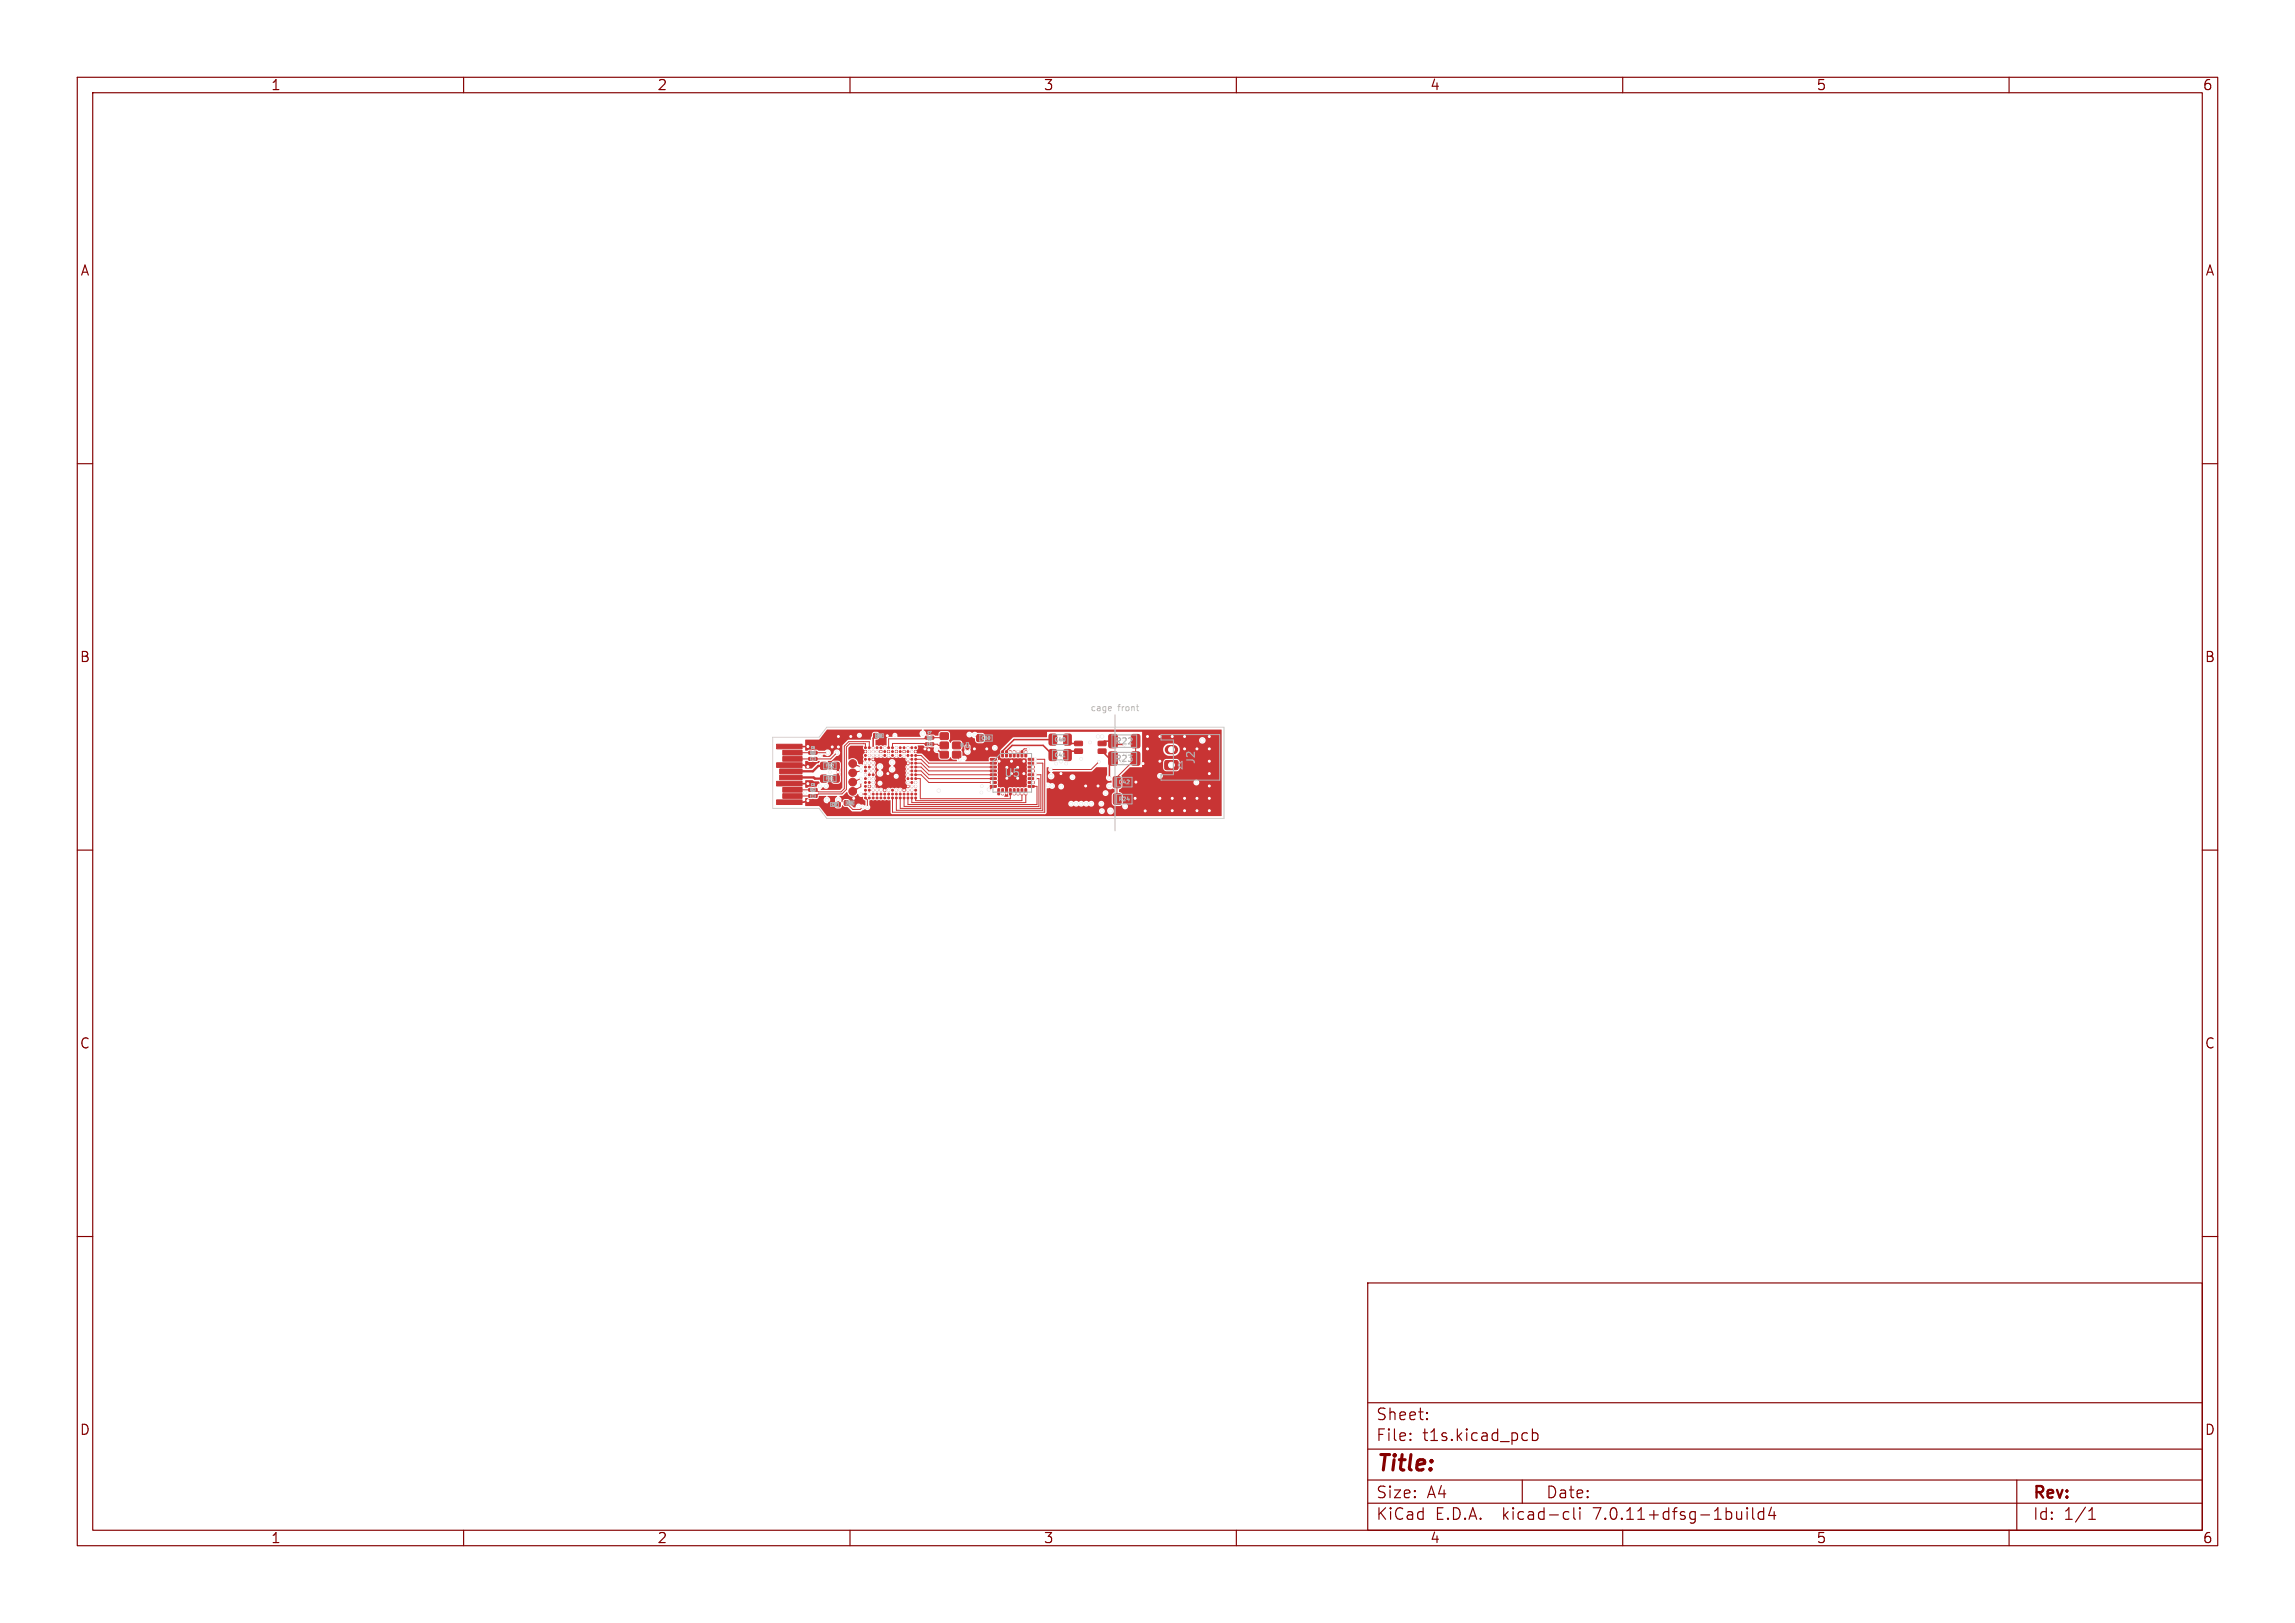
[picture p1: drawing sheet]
<svg xmlns="http://www.w3.org/2000/svg" width="297mm" height="210mm" viewBox="0 0 297 210" stroke-linecap="round" stroke-linejoin="round" font-family="sans-serif">
<defs><g id="words">
<text font-size="2.8" fill="#840000" x="178" y="190.9">Title:</text>
<g font-size="2.1" fill="#840000">
<text x="178" y="184">Sheet:</text>
<text x="178" y="186.7">File:</text>
<text x="184.1" y="186.7">t1s.kicad_pcb</text>
<text x="178" y="196.9">KiCad</text>
<text x="178" y="194.1">Size:</text>
<text x="184.7" y="194.1">A4</text>
<text x="185.7" y="196.9">E.D.A.</text>
<text x="194.6" y="196.9">kicad-cli</text>
<text x="200" y="194.1">Date:</text>
<text x="206.5" y="196.9">7.0.11+dfsg-1build4</text>
<text x="263" y="194.3">Rev:</text>
<text x="263" y="196.9">Id:</text>
<text x="267.1" y="196.9">1/1</text>
</g>
<g font-size="1.8" fill="#840000">
<text x="35" y="11.9">1</text>
<text x="85" y="11.9">2</text>
<text x="135" y="11.9">3</text>
<text x="185" y="11.9">4</text>
<text x="235" y="11.9">5</text>
<text x="285" y="11.9">6</text>
<text x="10.3" y="35.9">A</text>
<text x="285.4" y="35.9">A</text>
<text x="10.3" y="85.9">B</text>
<text x="285.3" y="85.9">B</text>
<text x="10.3" y="135.9">C</text>
<text x="285.3" y="135.9">C</text>
<text x="10.3" y="185.9">D</text>
<text x="285.3" y="185.9">D</text>
<text x="35" y="199.9">1</text>
<text x="85" y="199.9">2</text>
<text x="135" y="199.9">3</text>
<text x="185" y="199.9">4</text>
<text x="235" y="199.9">5</text>
<text x="285" y="199.9">6</text>
</g>
<g font-size="1.4" fill="#afafaf">
<text x="129.9" y="100.7">U5</text>
<text x="154.8" y="99" transform="rotate(-90 154.8 99)">J2</text>
</g>
<g font-size="1.1" fill="#c2c2c2">
<text x="141.1" y="92.2">cage</text>
<text x="144.7" y="92.2">front</text>
</g>
<g font-size="1.1" fill="#afafaf">
<text x="144.2" y="98.7">R23</text>
<text x="144.2" y="96.5">R22</text>
</g>
<g font-size=".7" fill="#afafaf">
<text x="136.4" y="98.1">C41</text>
<text x="136.4" y="96.1">C40</text>
<text x="144.7" y="101.6">C42</text>
<text x="144.7" y="103.8">R24</text>
</g>
<g font-size=".6" fill="#afafaf">
<text x="127" y="95.8">C60</text>
<text x="106.8" y="99.4">FB2</text>
<text x="106.8" y="101">FB1</text>
</g>
<g font-size=".3" fill="#afafaf">
<text x="113.4" y="95.4">C18</text>
<text x="120" y="95">C7</text>
<text x="120" y="95.8">C8</text>
<text x="104.9" y="97.7">C5</text>
<text x="104.9" y="101.7">C3</text>
<text x="104.9" y="96.9">C6</text>
<text x="124.7" y="96.7" transform="rotate(-90 124.7 96.7)">C9</text>
<text x="104.9" y="102.5">C4</text>
<text x="107.6" y="104.3">C37</text>
<text x="109.6" y="104.1">C36</text>
</g>
</g></defs>
<g fill="none" stroke="#840000" stroke-width=".15">
<path d="M10 10h277v190h-277zM12 12h273v186h-273zM60 10v2M110 10v2M160 10v2M210 10v2M260 10v2M10 60h2M285 60h2M10 110h2M285 110h2M10 160h2"/>
<path d="M285 160h2M177 166h108v32h-108zM60 198v2M110 198v2M160 198v2M177 194.5h108M177 191.5h108M177 187.5h108M177 181.5h108M182.5 186.3h.1l-.1 .1M182.5 186.3v.1M182.5 185.5v.1"/>
<path d="M182.5 185.5h.1l-.1 .1M184.7 183.6v.1M184.7 183.6h-.1l.1 .1M184.7 182.8v.1M184.7 182.8h-.1l.1 .1M197 191.5v3M197.2 185.4l.5 .1M197.7 186.3l-.5 .1M198.3 185.5l.4-.1 .3 .3v.4l-.1 .2-.2 .1-.4-.1M198.3 184.9v1.5M202.6 195.6l.4 .1M203 196.5l-.4 .1"/>
<path d="M203.7 195.1v1.3l.2 .2M204.5 195.1v.1M204.5 195.6v1M204.5 195.1l-.1 .1h.1M210 198v2M226.1 195.1v.1M226.1 195.6v1M226.1 195.1l-.1 .1h.1M226.1 195.1l.1 .1h-.1M226.8 195.1v1.3l.2 .2M228.2 195.7l-.4-.1-.3 .3v.4l.2 .2 .1 .1 .4-.1M228.2 195.1v1.5"/>
<path d="M229.2 195l-.3 1.1h.9M229.6 195.6v1M260 198v2M261 191.5v6.5M270.3 196.6h.9M270.3 195.5l.4-.4v1.5"/>
</g>
<g fill="#c83434" stroke="#c83434" stroke-width=".13">
<path d="M125 96.5h.4v.4h-.4z"/>
<path d="M125 95.9h.4v.4h-.4z"/>
<path d="M135.8 97h.7l.2 .1 .1 1.1-.2 .2h-.6l-.2-.1v-1.1z"/>
<path d="M137.7 97h.7l.2 .1v1.1l-.1 .2h-.6l-.2-.1-.1-1.1z"/>
<path d="M143.5 97.3h.8l.3 .1v1.4l-.2 .2h-.7l-.2-.1v-1.4z"/>
<path d="M146.5 97.3h.8l.2 .1v1.4l-.1 .2h-.8l-.2-.1v-1.4z"/>
<path d="M150.8 98.5l.2-.1h1.3l.2 .3v.7l-.3 .2h-1.3l-.2-.2z"/>
<path d="M139.1 95.9h.9l.1 .5-.1 .1h-.9v-.1z"/>
<path d="M139.1 96.9h.9l.1 .5-.1 .1h-.9v-.1z"/>
<path d="M142.1 96.9h1v.5l-.1 .1h-.8l-.1-.1z"/>
<path d="M142.1 95.9h1v.5l-.1 .1h-.8l-.1-.1z"/>
<path d="M144.1 102.8l.8-.1 .2 .2v.9l-.2 .3h-.6l-.2-.2v-.9z"/>
<path d="M146 102.8l.7-.1 .2 .2v.9l-.1 .3h-.6l-.3-.2v-.9z"/>
<path d="M104.7 98h.4v.4h-.4z"/>
<path d="M105.3 98h.4v.4h-.4z"/>
<path d="M104.7 102h.4v.4h-.4z"/>
<path d="M105.3 102h.4v.4h-.4z"/>
<path d="M113.1 94.9h.5v.6h-.5z"/>
<path d="M114 94.9h.5v.6h-.5z"/>
<path d="M104.7 102.8h.4v.4h-.4z"/>
<path d="M105.3 102.8h.4v.4h-.4z"/>
<path d="M128.2 98.1h.7v.2l-.7 .1z"/>
<path d="M128.2 98.6h.7v.2l-.7 .1z"/>
<path d="M128.2 99.1h.7v.2l-.7 .1z"/>
<path d="M128.2 99.6h.7v.2l-.7 .1z"/>
<path d="M128.2 100.1h.7v.2l-.7 .1z"/>
<path d="M128.2 100.6h.7v.2l-.7 .1z"/>
<path d="M128.2 101.1h.7v.2l-.7 .1z"/>
<path d="M128.2 101.6h.7v.2l-.7 .1z"/>
<path d="M129.1 102.1h.3l-.1 .7h-.2z"/>
<path d="M129.6 102.1h.3l-.1 .7h-.2z"/>
<path d="M130.1 102.1h.3l-.1 .7h-.2z"/>
<path d="M130.6 102.1h.3l-.1 .7h-.2z"/>
<path d="M131.1 102.1h.3l-.1 .7h-.2z"/>
<path d="M131.6 102.1h.3l-.1 .7h-.2z"/>
<path d="M132.1 102.1h.3l-.1 .7h-.2z"/>
<path d="M132.6 102.1h.3l-.1 .7h-.2z"/>
<path d="M133.1 101.6h.7v.2l-.7 .1z"/>
<path d="M133.1 101.1h.7v.2l-.7 .1z"/>
<path d="M133.1 100.6h.7v.2l-.7 .1z"/>
<path d="M133.1 100.1h.7v.2l-.7 .1z"/>
<path d="M133.1 99.6h.7v.2l-.7 .1z"/>
<path d="M133.1 99.1h.7v.2l-.7 .1z"/>
<path d="M133.1 98.6h.7v.2l-.7 .1z"/>
<path d="M133.1 98.1h.7v.2l-.7 .1z"/>
<path d="M132.6 97.2h.3l-.1 .7h-.2z"/>
<path d="M132.1 97.2h.3l-.1 .7h-.2z"/>
<path d="M131.6 97.2h.3l-.1 .7h-.2z"/>
<path d="M131.1 97.2h.3l-.1 .7h-.2z"/>
<path d="M130.6 97.2h.3l-.1 .7h-.2z"/>
<path d="M130.1 97.2h.3l-.1 .7h-.2z"/>
<path d="M129.6 97.2h.3l-.1 .7h-.2z"/>
<path d="M129.1 97.2h.3l-.1 .7h-.2z"/>
<path d="M129.2 98.3h3.6v3.5h-3.6z"/>
<path d="M104.7 97.2h.4v.4h-.4z"/>
<path d="M105.3 97.2h.4v.4h-.4z"/>
<path d="M108.2 103.8h.5v.6h-.5z"/>
<path d="M107.3 103.8h.5v.6h-.5z"/>
<path d="M109.3 103.6h.5v.6h-.5z"/>
<path d="M110.2 103.6h.5v.6h-.5z"/>
<path d="M123.3 97.3h1v.7h-1z"/>
<path d="M123.3 96.1h1v.7h-1z"/>
<path d="M123.3 94.9h1v.7h-1z"/>
<path d="M121.7 94.9h1v.7h-1z"/>
<path d="M121.7 96.1h1v.7h-1z"/>
<path d="M121.7 97.3h1v.7h-1z"/>
<path d="M100.5 96.3h3.3v.6h-3.3z"/>
<path d="M101.3 97.1h2.5v.6h-2.5z"/>
<path d="M101.3 97.9h2.5v.6h-2.5z"/>
<path d="M100.5 98.7h3.3v.6h-3.3z"/>
<path d="M100.9 99.5h2.9v.6h-2.9z"/>
<path d="M100.9 100.3h2.9v.6h-2.9z"/>
<path d="M100.5 101.1h3.3v.6h-3.3z"/>
<path d="M101.3 101.9h2.5v.6h-2.5z"/>
<path d="M101.3 102.7h2.5v.6h-2.5z"/>
<path d="M100.5 103.5h3.3v.6h-3.3z"/>
<path d="M143.5 95.1l.8-.1 .3 .2v1.3l-.2 .3h-.7l-.2-.2v-1.3z"/>
<path d="M146.5 95.1l.8-.1 .2 .2v1.3l-.1 .3h-.8l-.2-.2v-1.3z"/>
<path d="M119.8 95.3h.4v.3h-.4z"/>
<path d="M120.4 95.3h.4v.3h-.4z"/>
<path d="M126.4 95.1l.2-.1 .6 .1 .1 .2-.1 .6-.1 .1-.7-.1v-.1z"/>
<path d="M128 95.1l.2-.1 .6 .1v.2v.6l-.2 .1-.6-.1-.1-.1z"/>
<path d="M106.2 98.7h.8v.8h-.8z"/>
<path d="M107.8 98.7h.8v.8h-.8z"/>
<path d="M119.8 96.1h.4v.4h-.4z"/>
<path d="M120.4 96.1h.4v.4h-.4z"/>
<path d="M135.8 95h.7l.2 .1 .1 1.1-.2 .2h-.6l-.2-.1v-1.1z"/>
<path d="M137.7 95h.7l.2 .1v1.1l-.1 .2h-.6l-.2-.1-.1-1.1z"/>
<path d="M106.2 100.3h.8v.9h-.8z"/>
<path d="M107.8 100.3h.8v.9h-.8z"/>
<path d="M144.1 100.5h.7l.2 .1 .1 1.1-.2 .2h-.6l-.2-.1v-1.1z"/>
<path d="M146 100.5h.7l.2 .1v1.1l-.1 .2h-.6l-.2-.1-.1-1.1z"/>
<circle cx="110.3" cy="102.4" r=".5"/>
<circle cx="110.3" cy="98.8" r=".5"/>
<circle cx="112" cy="96.7" r=".13"/>
<circle cx="112.5" cy="96.7" r=".13"/>
<circle cx="113" cy="96.7" r=".13"/>
<circle cx="113.5" cy="96.7" r=".13"/>
<circle cx="114" cy="96.7" r=".13"/>
<circle cx="114.5" cy="96.7" r=".13"/>
<circle cx="115" cy="96.7" r=".13"/>
<circle cx="115.5" cy="96.7" r=".13"/>
<circle cx="116" cy="96.7" r=".13"/>
<circle cx="116.5" cy="96.7" r=".13"/>
<circle cx="117" cy="96.7" r=".13"/>
<circle cx="117.5" cy="96.7" r=".13"/>
<circle cx="118" cy="96.7" r=".13"/>
<circle cx="118.5" cy="96.7" r=".13"/>
<circle cx="112" cy="97.2" r=".12"/>
<circle cx="112.5" cy="97.3" r=".13"/>
<circle cx="113" cy="97.2" r=".12"/>
<circle cx="113.5" cy="97.3" r=".13"/>
<circle cx="114" cy="97.2" r=".12"/>
<circle cx="114.5" cy="97.3" r=".13"/>
<circle cx="115" cy="97.2" r=".12"/>
<circle cx="115.5" cy="97.3" r=".13"/>
<circle cx="116" cy="97.2" r=".12"/>
<circle cx="116.5" cy="97.3" r=".13"/>
<circle cx="117" cy="97.2" r=".12"/>
<circle cx="117.5" cy="97.3" r=".13"/>
<circle cx="118" cy="97.2" r=".12"/>
<circle cx="118.5" cy="97.3" r=".13"/>
<circle cx="112" cy="97.7" r=".13"/>
<circle cx="112.5" cy="97.7" r=".13"/>
<circle cx="113" cy="97.7" r=".13"/>
<circle cx="113.5" cy="97.7" r=".13"/>
<circle cx="114" cy="97.7" r=".13"/>
<circle cx="114.5" cy="97.7" r=".13"/>
<circle cx="115" cy="97.7" r=".13"/>
<circle cx="115.5" cy="97.7" r=".13"/>
<circle cx="116" cy="97.7" r=".13"/>
<circle cx="116.5" cy="97.7" r=".13"/>
<circle cx="117" cy="97.7" r=".13"/>
<circle cx="117.5" cy="97.7" r=".13"/>
<circle cx="118" cy="97.7" r=".13"/>
<circle cx="118.5" cy="97.7" r=".13"/>
<circle cx="112" cy="98.2" r=".12"/>
<circle cx="112.5" cy="98.3" r=".13"/>
<circle cx="113" cy="98.2" r=".12"/>
<circle cx="117.5" cy="98.3" r=".13"/>
<circle cx="118" cy="98.2" r=".12"/>
<circle cx="118.5" cy="98.3" r=".13"/>
<circle cx="112" cy="98.7" r=".13"/>
<circle cx="112.5" cy="98.7" r=".13"/>
<circle cx="113" cy="98.7" r=".13"/>
<circle cx="117.5" cy="98.7" r=".13"/>
<circle cx="118" cy="98.7" r=".13"/>
<circle cx="118.5" cy="98.7" r=".13"/>
<circle cx="112" cy="99.2" r=".12"/>
<circle cx="112.5" cy="99.3" r=".13"/>
<circle cx="113" cy="99.2" r=".12"/>
<circle cx="117.5" cy="99.3" r=".13"/>
<circle cx="118" cy="99.2" r=".12"/>
<circle cx="118.5" cy="99.3" r=".13"/>
<circle cx="112" cy="99.7" r=".13"/>
<circle cx="112.5" cy="99.7" r=".13"/>
<circle cx="113" cy="99.7" r=".13"/>
<circle cx="117.5" cy="99.7" r=".13"/>
<circle cx="118" cy="99.7" r=".13"/>
<circle cx="118.5" cy="99.7" r=".13"/>
<circle cx="112" cy="100.2" r=".12"/>
<circle cx="112.5" cy="100.3" r=".13"/>
<circle cx="113" cy="100.2" r=".12"/>
<circle cx="117.5" cy="100.3" r=".13"/>
<circle cx="118" cy="100.2" r=".12"/>
<circle cx="118.5" cy="100.3" r=".13"/>
<circle cx="112" cy="100.7" r=".13"/>
<circle cx="112.5" cy="100.7" r=".13"/>
<circle cx="113" cy="100.7" r=".13"/>
<circle cx="117.5" cy="100.7" r=".13"/>
<circle cx="118" cy="100.7" r=".13"/>
<circle cx="118.5" cy="100.7" r=".13"/>
<circle cx="112" cy="101.2" r=".12"/>
<circle cx="112.5" cy="101.3" r=".13"/>
<circle cx="113" cy="101.2" r=".12"/>
<circle cx="117.5" cy="101.3" r=".13"/>
<circle cx="118" cy="101.2" r=".12"/>
<circle cx="118.5" cy="101.3" r=".13"/>
<circle cx="112" cy="101.7" r=".13"/>
<circle cx="112.5" cy="101.7" r=".13"/>
<circle cx="113" cy="101.7" r=".13"/>
<circle cx="117.5" cy="101.7" r=".13"/>
<circle cx="118" cy="101.7" r=".13"/>
<circle cx="118.5" cy="101.7" r=".13"/>
<circle cx="112" cy="102.2" r=".12"/>
<circle cx="112.5" cy="102.3" r=".13"/>
<circle cx="113" cy="102.2" r=".12"/>
<circle cx="113.5" cy="102.3" r=".13"/>
<circle cx="114" cy="102.2" r=".12"/>
<circle cx="114.5" cy="102.3" r=".13"/>
<circle cx="115" cy="102.2" r=".12"/>
<circle cx="115.5" cy="102.3" r=".13"/>
<circle cx="116" cy="102.2" r=".12"/>
<circle cx="116.5" cy="102.3" r=".13"/>
<circle cx="117" cy="102.2" r=".12"/>
<circle cx="117.5" cy="102.3" r=".13"/>
<circle cx="118" cy="102.2" r=".12"/>
<circle cx="118.5" cy="102.3" r=".13"/>
<circle cx="112" cy="102.7" r=".13"/>
<circle cx="112.5" cy="102.7" r=".13"/>
<circle cx="113" cy="102.7" r=".13"/>
<circle cx="113.5" cy="102.7" r=".13"/>
<circle cx="114" cy="102.7" r=".13"/>
<circle cx="114.5" cy="102.7" r=".13"/>
<circle cx="115" cy="102.7" r=".13"/>
<circle cx="115.5" cy="102.7" r=".13"/>
<circle cx="116" cy="102.7" r=".13"/>
<circle cx="116.5" cy="102.7" r=".13"/>
<circle cx="117" cy="102.7" r=".13"/>
<circle cx="117.5" cy="102.7" r=".13"/>
<circle cx="118" cy="102.7" r=".13"/>
<circle cx="118.5" cy="102.7" r=".13"/>
<circle cx="112" cy="103.2" r=".12"/>
<circle cx="112.5" cy="103.3" r=".13"/>
<circle cx="113" cy="103.2" r=".12"/>
<circle cx="113.5" cy="103.3" r=".13"/>
<circle cx="114" cy="103.2" r=".12"/>
<circle cx="114.5" cy="103.3" r=".13"/>
<circle cx="115" cy="103.2" r=".12"/>
<circle cx="115.5" cy="103.3" r=".13"/>
<circle cx="116" cy="103.2" r=".12"/>
<circle cx="116.5" cy="103.3" r=".13"/>
<circle cx="117" cy="103.2" r=".12"/>
<circle cx="117.5" cy="103.3" r=".13"/>
<circle cx="118" cy="103.2" r=".12"/>
<circle cx="118.5" cy="103.3" r=".13"/>
<circle cx="110.3" cy="100" r=".5"/>
<circle cx="110.3" cy="101.2" r=".5"/>
</g>
<path d="M151.3 97h.6" fill="none" stroke="#c83434" stroke-width="1.2"/>
<g fill="#ececec" stroke="#ececec" stroke-width=".13">
<circle cx="150.1" cy="103.3" r=".23"/>
<circle cx="112" cy="97.2" r=".12"/>
<circle cx="120.2" cy="97" r=".22"/>
<circle cx="118.5" cy="97.3" r=".13"/>
<circle cx="110.1" cy="95.3" r=".22"/>
<circle cx="147.9" cy="98.8" r=".22"/>
<circle cx="154.9" cy="96.9" r=".22"/>
<circle cx="148.2" cy="104.9" r=".22"/>
<circle cx="153.3" cy="104.9" r=".23"/>
<circle cx="104.5" cy="96.6" r=".23"/>
<circle cx="156.5" cy="103.3" r=".23"/>
<circle cx="148.5" cy="95.3" r=".22"/>
<circle cx="156.5" cy="100.1" r=".22"/>
<circle cx="127.7" cy="96.9" r=".23"/>
<circle cx="114.8" cy="95.2" r=".22"/>
<circle cx="156.5" cy="95.3" r=".23"/>
<circle cx="116" cy="97.2" r=".12"/>
<circle cx="151.7" cy="103.3" r=".23"/>
<circle cx="108.5" cy="96.6" r=".22"/>
<circle cx="114.9" cy="100.1" r=".22"/>
<circle cx="142.6" cy="95.3" r=".22"/>
<circle cx="151.7" cy="95.3" r=".23"/>
<circle cx="129.3" cy="98.5" r=".23"/>
<circle cx="142.1" cy="95.3" r=".23"/>
<circle cx="104.5" cy="101.4" r=".22"/>
<circle cx="142.1" cy="101.7" r=".22"/>
<circle cx="148.5" cy="96.9" r=".22"/>
<circle cx="156.5" cy="101.7" r=".22"/>
<circle cx="112.5" cy="101.7" r=".13"/>
<circle cx="130.9" cy="98.5" r=".22"/>
<circle cx="114.5" cy="102.3" r=".13"/>
<circle cx="156.5" cy="96.9" r=".23"/>
<circle cx="117.5" cy="98.7" r=".13"/>
<circle cx="126.1" cy="96.9" r=".22"/>
<circle cx="131.7" cy="99.3" r=".23"/>
<circle cx="117" cy="102.2" r=".12"/>
<circle cx="137.3" cy="98.5" r=".23"/>
<circle cx="140.5" cy="101.7" r=".22"/>
<circle cx="114" cy="97.2" r=".12"/>
<circle cx="150.1" cy="98.5" r=".23"/>
<circle cx="147" cy="101.2" r=".23"/>
<circle cx="110.5" cy="103.3" r=".22"/>
<circle cx="153.3" cy="103.3" r=".23"/>
<circle cx="104.5" cy="99.2" r=".23"/>
<circle cx="150.1" cy="104.9" r=".23"/>
<circle cx="115" cy="97.2" r=".12"/>
<circle cx="130.3" cy="99.3" r=".23"/>
<circle cx="117" cy="97.2" r=".12"/>
<circle cx="119.7" cy="96.9" r=".23"/>
<circle cx="113" cy="98.2" r=".12"/>
<circle cx="117.5" cy="101.7" r=".13"/>
<circle cx="146.9" cy="103.3" r=".22"/>
<circle cx="107.7" cy="96.7" r=".23"/>
<circle cx="132.5" cy="98.5" r=".22"/>
<circle cx="154.9" cy="103.3" r=".22"/>
<circle cx="153.3" cy="95.3" r=".23"/>
<circle cx="153.3" cy="96.9" r=".23"/>
<circle cx="104.5" cy="103.6" r=".23"/>
<circle cx="137.3" cy="100.1" r=".22"/>
<circle cx="151.7" cy="104.9" r=".23"/>
<circle cx="108.5" cy="95.3" r=".22"/>
<circle cx="156.5" cy="104.9" r=".23"/>
<circle cx="154.9" cy="104.9" r=".22"/>
<circle cx="130.2" cy="102.7" r=".12"/>
<circle cx="156.5" cy="98.5" r=".23"/>
<circle cx="132.5" cy="100.1" r=".22"/>
<circle cx="150.1" cy="95.3" r=".23"/>
<circle cx="138" cy="98.8" r=".18"/>
<circle cx="106.1" cy="97.8" r=".18"/>
<circle cx="107.4" cy="99.9" r=".17"/>
<circle cx="136.7" cy="98.8" r=".18"/>
<circle cx="138.6" cy="104" r=".17"/>
<circle cx="106.9" cy="101.7" r=".17"/>
<circle cx="106.1" cy="101.8" r=".17"/>
<circle cx="141.2" cy="104" r=".17"/>
<circle cx="104.2" cy="102.6" r=".17"/>
<circle cx="143.1" cy="102.6" r=".17"/>
<circle cx="142.5" cy="104" r=".17"/>
<circle cx="108.5" cy="99.9" r=".17"/>
<circle cx="111.6" cy="104.5" r=".17"/>
<circle cx="143.7" cy="105" r=".22"/>
<circle cx="125.2" cy="97.2" r=".22"/>
<circle cx="113" cy="99.2" r=".12"/>
<circle cx="115.5" cy="99.5" r=".22"/>
<circle cx="112.5" cy="97.7" r=".13"/>
<circle cx="124.2" cy="98.3" r=".18"/>
<circle cx="143.6" cy="101.7" r=".22"/>
<circle cx="113" cy="101.2" r=".12"/>
<circle cx="117.5" cy="98.3" r=".13"/>
<circle cx="127" cy="102.5" r=".17"/>
<circle cx="113.5" cy="102.3" r=".13"/>
<circle cx="133.7" cy="101.3" r=".13"/>
<circle cx="155.6" cy="95.8" r=".22"/>
<circle cx="108.5" cy="103.5" r=".22"/>
<circle cx="117.5" cy="101.3" r=".13"/>
<circle cx="116" cy="102.2" r=".12"/>
<circle cx="132.8" cy="97.3" r=".12"/>
<circle cx="117.5" cy="100.3" r=".13"/>
<circle cx="115.5" cy="98.6" r=".22"/>
<circle cx="111.1" cy="104.4" r=".17"/>
<circle cx="126.2" cy="95.1" r=".22"/>
<circle cx="130.8" cy="97.3" r=".12"/>
<circle cx="128" cy="102.2" r=".22"/>
<circle cx="121.5" cy="102.3" r=".22"/>
<circle cx="112" cy="98.7" r=".13"/>
<circle cx="142.6" cy="104.9" r=".17"/>
<circle cx="113.5" cy="97.7" r=".13"/>
<circle cx="121.2" cy="97" r=".22"/>
<circle cx="107" cy="103.5" r=".23"/>
<circle cx="136" cy="100.4" r=".22"/>
<circle cx="113" cy="97.2" r=".12"/>
<circle cx="108.3" cy="97.4" r=".22"/>
<circle cx="107.1" cy="97.4" r=".22"/>
<circle cx="113" cy="97.7" r=".13"/>
<circle cx="116" cy="96.7" r=".13"/>
<circle cx="113" cy="96.7" r=".13"/>
<circle cx="114.5" cy="96.7" r=".13"/>
<circle cx="117.5" cy="96.7" r=".13"/>
<circle cx="111.2" cy="95.1" r=".13"/>
<circle cx="112" cy="100.2" r=".12"/>
<circle cx="117.5" cy="99.7" r=".13"/>
<circle cx="124.8" cy="98.1" r=".12"/>
<circle cx="119.4" cy="94.9" r=".22"/>
<circle cx="114" cy="102.2" r=".12"/>
<circle cx="113.9" cy="99.2" r=".22"/>
<circle cx="113.9" cy="100.1" r=".22"/>
<circle cx="112.5" cy="98.7" r=".13"/>
<circle cx="116" cy="97.7" r=".13"/>
<circle cx="116.5" cy="102.3" r=".13"/>
<circle cx="125.5" cy="95.1" r=".17"/>
<circle cx="113" cy="98.7" r=".13"/>
<circle cx="112.5" cy="97.3" r=".13"/>
<circle cx="115.8" cy="95.1" r=".12"/>
<circle cx="114" cy="97.7" r=".13"/>
<circle cx="118" cy="97.2" r=".12"/>
<circle cx="113.5" cy="97.3" r=".13"/>
<circle cx="117" cy="97.7" r=".13"/>
<circle cx="116" cy="100.4" r=".13"/>
<circle cx="115" cy="97.7" r=".13"/>
<circle cx="145.6" cy="97.5" r=".18"/>
<circle cx="115" cy="102.2" r=".12"/>
<circle cx="113.9" cy="101.4" r=".12"/>
<circle cx="117.5" cy="99.3" r=".13"/>
<circle cx="145.6" cy="104.4" r=".18"/>
<circle cx="111.4" cy="99.8" r=".17"/>
<circle cx="112.5" cy="99.7" r=".13"/>
<circle cx="111.4" cy="99.2" r=".17"/>
<circle cx="113" cy="99.7" r=".13"/>
<circle cx="128.3" cy="101.3" r=".13"/>
<circle cx="111.4" cy="100.8" r=".17"/>
<circle cx="112.5" cy="100.7" r=".13"/>
<circle cx="113" cy="100.7" r=".13"/>
<circle cx="111.4" cy="101.2" r=".17"/>
<circle cx="118.5" cy="101.3" r=".13"/>
<circle cx="127.1" cy="101.7" r=".18"/>
<circle cx="113" cy="101.7" r=".13"/>
<circle cx="139.3" cy="104" r=".17"/>
<circle cx="118" cy="101.7" r=".13"/>
<circle cx="118.5" cy="101.7" r=".13"/>
<circle cx="139.9" cy="104" r=".17"/>
<circle cx="113" cy="102.2" r=".12"/>
<circle cx="117.5" cy="102.3" r=".13"/>
<circle cx="118" cy="102.2" r=".12"/>
<circle cx="111.5" cy="102.8" r=".17"/>
<circle cx="112.5" cy="102.7" r=".13"/>
<circle cx="112.2" cy="104.4" r=".18"/>
<circle cx="140.6" cy="104" r=".17"/>
<circle cx="134" cy="98.2" r=".17"/>
<circle cx="134" cy="98.8" r=".17"/>
<circle cx="134" cy="100.2" r=".17"/>
<circle cx="134" cy="100.8" r=".17"/>
<circle cx="132.8" cy="102.7" r=".12"/>
<circle cx="132.2" cy="102.7" r=".12"/>
<circle cx="135.6" cy="101.6" r=".17"/>
<circle cx="129.8" cy="102.7" r=".12"/>
<circle cx="141.1" cy="96.1" r=".17"/>
<circle cx="131.2" cy="102.7" r=".12"/>
<circle cx="131.8" cy="102.7" r=".12"/>
<circle cx="138.8" cy="100.6" r=".18"/>
<circle cx="133.7" cy="99.7" r=".13"/>
<circle cx="136.2" cy="101.7" r=".17"/>
<circle cx="133.7" cy="99.3" r=".13"/>
<circle cx="142.2" cy="98.6" r=".17"/>
<circle cx="136" cy="99.6" r=".17"/>
<circle cx="133.1" cy="96.9" r=".17"/>
<circle cx="128.7" cy="96.8" r=".17"/>
<circle cx="131.8" cy="97.2" r=".12"/>
<circle cx="131.2" cy="97.3" r=".12"/>
<circle cx="143.5" cy="100.6" r=".23"/>
<circle cx="154.8" cy="101.3" r=".17"/>
<circle cx="139.9" cy="98.2" r=".17"/>
<circle cx="150.1" cy="100.4" r=".17"/>
<circle cx="137.3" cy="101.8" r=".17"/>
</g>
<g fill="none" stroke="#c83434" stroke-width=".13">
<path d="M102.1 96.6h1.4M102.1 99h1.4M102.5 98.2h2.4M102.5 97.4h2.4M105.5 97.4h1.6M108.3 97.4l-.8 .8h-2M110.4 98.8l.2 .3h.4M110.6 98.9l.8 .4M111 99.8h-.5l-.1 .2M111.4 99.8l-.8 .2M112 96.8v-.6h-2l-.5 .5v5.5l-.5 .5h-3.1l-.4 .3M112.5 96.8v-.8h-2.7l-.5 .5v5.5l-.5 .5h-2.9l-.4-.3"/>
<path d="M118.5 97.8h.7l1 1h8.3M118.5 98.8h.7l1 1h8.3M118.5 99.3h.7l1 .9h8.3M118.5 98.3h.7l1 1h8.3M118.5 99.8h.7l1 1h8.3M120 95.4h-.2l-.2 .2h-4.6v1.2M120 96.3h-.3l-.1-.1h-4.1v.6M120.6 96.3h.7l.2 .1h.7M122.2 95.3l-.2 .1h-1.4M123.8 95.3h.6l.8 .8M131.2 97.3v.2M131.8 97.3v.2"/>
<path d="M133.1 96.9h-.6l-.3 .3v.3M133.5 98.3h1.7v6.8h-19.7v-1.9M133.5 98.8h1.4v6h-18.9v-1.6M133.5 99.3h.2M133.5 99.8h.2M142.2 98.6l-1 1h-5.2M147 95.9v2.2l-2.5 2.5v2.8M102.1 101.4h1.4M102.5 103h2.4M102.5 102.2h2.4M109.5 103.9l.9 .8h.9l.3-.2M110.9 101h-.3l-.2 .2"/>
<path d="M110.9 102.1h-.2l-.3 .3M111.4 100.8l-.8 .3M111.4 101.2v.6l-.7 .4M111.5 102.8h.5M112 103.2l.2 .3v.9M118.5 100.2h.7l1 1h8.3M118.5 100.8h.6v2.6h11.7v-1M129.8 102.4v.3M130.2 102.4v.3M131.2 102.4v.3M131.8 102.4v.3M132.2 102.4v1.2h-13.7v-.4"/>
<path d="M132.8 102.4v1.4h-14.8v-.6M133.5 100.2h1.2v4.4h-18.2v-1.4M133.5 100.8h1v3.6h-17.5v-1.2M133.5 101.8h.7v2.3h-16.7v-.9"/>
</g>
<g fill="none" stroke="#c83434" stroke-width=".2">
<path d="M102.4 99.8h1.2M103.5 99h.5l.5 .2M103.5 96.6h1M108.2 99.1v.2l.3 .2M113.3 95.2l-.3 .3v1.3M114.3 95.2h.5M121.2 97l1 .7M123.8 97.7l.4 .6M125.2 96.7v.6M126.2 95.1l.6 .4M130.2 97.5v-.3l.8-.7h4l1.2 1.2M130.8 97.3v.2"/>
<path d="M132.8 97.3v.2M136.2 95.7h-5l-1.4 1.5v.3M138.2 95.7l.4 .5h1M139.6 97.2h-1l-.4 .5M142.6 97.2l1 .9M143.6 98.1l-.1 2.5M143.6 98.1h.4M144 95.9h-1.1l-.3 .3M102.4 100.6h1.2M103.5 101.4h1M104.5 103.6l-.5 .2h-.5M108.5 100.3l-.3 .3v.2"/>
<path d="M108.5 103.5v.6M110.5 103.3v.6M128.5 101.8l-.5 .4M133.5 101.2h.2M146.5 101.2h.5"/>
</g>
<path d="M106.6 99.1h-.7l-.7 .7h-1.6M108.5 99.1v1.7M103.6 100.6h1.7l.1 .2h1.2" fill="none" stroke="#c83434" stroke-width=".3"/>
<g fill="#c83434">
<path d="M104.2 103.3h.3l.2 .1h1l.2-.1 .1-.3h.9a.43 .43 0 0 0-.3 .6 .43 .43 0 0 0 .5 .3 .43 .43 0 0 0 .3-.6l-.3-.2v-.1h1.2a.65 .65 0 0 0-.2 .7l-.1 .7 .3 .2h.5l.2-.4 .3 .2h.4l.7 .6h.9l.6-.3a.41 .41 0 0 0 .6 0 .41 .41 0 0 0 0-.6v-.5l.3-.1 .1 .1 .4-.1 .1 .1 .4-.1 .1 .1 .4-.1 .1 .1 .4-.1 .1 .1 .3-.1v1.6l.1 .2 .2 .1h19.7l.2-.2 .1-.2h6.7a.38 .38 0 0 0 .4 .3 .38 .38 0 0 0 .4-.4h.3v.1a.45 .45 0 0 0 .7 .2 .45 .45 0 0 0-.1-.7 .45 .45 0 0 0-.6 .4l-.3-.1a.38 .38 0 0 0-.5-.2 .38 .38 0 0 0-.3 .4h-6.7v-1h2.7l.1 .1a.47 .47 0 0 0 .7 .1 .5 .5 0 0 0 .6 0 .5 .5 0 0 0 .7 0 .5 .5 0 0 0 .6 0 .38 .38 0 0 0 .5 .2 .38 .38 0 0 0 .2-.4h.5l.1 .1a.38 .38 0 0 0 .6 .2 .38 .38 0 0 0-.1-.6 .38 .38 0 0 0-.6 .3h-.5v-.1a.45 .45 0 0 0-.7-.1 .5 .5 0 0 0-.7 0 .5 .5 0 0 0-.6 0 .5 .5 0 0 0-.7 0 .38 .38 0 0 0-.4-.2 .38 .38 0 0 0-.3 .4h-2.7v-1.4h7.2v.1a.38 .38 0 0 0 .6 .2 .38 .38 0 0 0-.1-.6 .38 .38 0 0 0-.5 .3h-7.2v-.5l.1-.1a.43 .43 0 0 1 .6 .1l.2-.1 .1-.2h.4a.38 .38 0 0 0 .6 .3 .38 .38 0 0 0 .1-.6 .38 .38 0 0 0-.6 .2l-.1 .1h-.4a.42 .42 0 0 0-.2-.4 .42 .42 0 0 0-.4 0l-.4-.2v-1.9h.2a.48 .48 0 0 0 .2 .7 .43 .43 0 0 0-.2 .7 .43 .43 0 0 0 .7-.1h2v.1a.38 .38 0 0 0 .6 .2 .38 .38 0 0 0-.1-.7 .38 .38 0 0 0-.5 .4h-2v-.3l-.3-.4 .2-.1h4.9l.7-.5h1.3l.1 1a.46 .46 0 0 0-.1 .6 .46 .46 0 0 0 .6 .1v.3a.46 .46 0 0 0-.7 .4 .46 .46 0 0 0 .7 .4l.2-.1 .3 .2v.3l-.3 .1-.1 .3v1.2l.3 .2h.7l.3-.1a.4 .4 0 0 0 .3 .5 .4 .4 0 0 0 .5-.5 .48 .48 0 0 0-.7-.2v-1.1a.48 .48 0 0 0-.5-.4v-.4l.3-.1 .1-.2 .1-.5h9.1l.1 .1a.38 .38 0 0 0 .6 .1 .38 .38 0 0 0-.1-.6 .38 .38 0 0 0-.6 .4h-9.1l-.1-.7-.1-.2h4.6a.38 .38 0 0 0 .6 .3 .38 .38 0 0 0 .1-.6 .38 .38 0 0 0-.6 .2l-.1 .1h-4.6l1-1h4.4l.2 .3 .2 .1h1.4a.45 .45 0 0 0 .4-.4v-.8l-.2-.3-.2-.1h-1.5l-.3 .4v.8h-4.4l.1-.1h1.6v-2.3h2.7a.8 .8 0 0 0 .8 .8 1.22 1.22 0 0 0 1.2-.3 .8 .8 0 0 0-.6-1.3 1.22 1.22 0 0 0-1.2 .3l-.2 .5h-2.7v-1.2h7.4v.1a.43 .43 0 0 0 .7 .2 .43 .43 0 0 0-.1-.7 .43 .43 0 0 0-.6 .4h-7.4v-1.1h-12.3l-.1 .7h-4.3l-1.6 1.6-.1 1a.44 .44 0 0 0 .6 .1h2.5a.3 .3 0 0 1 .4 .4v3a.32 .32 0 0 1-.1 .4 .32 .32 0 0 1-.4 0h-1.4a.4 .4 0 0 0-.6 .2l.1 .9-.5 .1 .1-1a.4 .4 0 0 0-.6-.2l-.3-.1-.1-.3v-3.4l-.2-.2h-.7a.33 .33 0 0 0-.2 .5l-.1 .1-3-.1a.38 .38 0 0 0 .2-.5 .38 .38 0 0 0-.5-.1l-.1-.5h.3v.1a.44 .44 0 0 0 .6 .2 .44 .44 0 0 0 .2-.6v-.2h2.8a.38 .38 0 0 0 .5 .3 .38 .38 0 0 0 .1-.6 .38 .38 0 0 0-.6 .1v.2h-2.8v-.3l-.1-.2h-.5l-.2 .2v.8h-.3l-.1-.2 .1-.3 .1-.7-.2-.2-1.1-.1-.3 .3h-.1a.25 .25 0 0 1 0-.5l.1-.5h2.1v.1a.48 .48 0 0 0 .7 .1l.4 .3v.3l.3 .3 .8-.1 .2-.3-.1-.8-.2-.2h-.7a.56 .56 0 0 0-.7 0 .38 .38 0 0 0-.5-.1 .38 .38 0 0 0-.2 .4h-2.1l-.1-.3-.2-.2h-.9a.45 .45 0 0 0-.4 .6l-1.6-.2a.42 .42 0 0 0-.2-.5v-.1h38.4l.1 11.1-51 .1-1.1-1.3h-1.8z"/>
<path d="M108.6 103h.5l.5-.5a.79 .79 0 0 0 .6 .6 .79 .79 0 0 0 .8-.4 .46 .46 0 0 0 .7 .4 .43 .43 0 0 0 .3 .5v.6l-.5-.1a.45 .45 0 0 0-.6-.1 .45 .45 0 0 0-.2 .5h-.2l-.5-.5v-.4l-.3-.2h-.4l-.2 .1-.1 .3-.1-.1a.6 .6 0 0 0-.3-.7z"/>
<path d="M112.8 98.1l.5-.1 .1 .1 .4-.1 .1 .1 .4-.1 .1 .1 .4-.1 .1 .1 .4-.1 .1 .1 .4-.1 .1 .1 .4-.1 .1 .1 .4-.1 .4 .1a.46 .46 0 0 0 .5 .5l-.1 .3a.33 .33 0 0 0-.4 .2 .33 .33 0 0 0 0 .4v.3l.1 .2-.1 .2v.8a.37 .37 0 0 0 .1 .5 .37 .37 0 0 0 .4 .1v.3a.42 .42 0 0 0-.5 .5h-.4a.4 .4 0 0 0-.1-.4 .4 .4 0 0 0-.5 0l-.1-.1-.8 .1a.39 .39 0 0 0-.5 0 .39 .39 0 0 0-.1 .4h-.4a.4 .4 0 0 0-.1-.4 .4 .4 0 0 0-.5 0l-.4-.1-.1-.4 .1-.1h.2l.1 .1a.33 .33 0 0 0 .5 .1 .33 .33 0 0 0-.1-.6 .33 .33 0 0 0-.5 .4h-.2v-1.3h.1l.1 .2 .4 .2 1.7-.1a.33 .33 0 0 0 .5 .4 .33 .33 0 0 0 .1-.6 .33 .33 0 0 0-.5 .1l-.1 .1h-1.5a.49 .49 0 0 0-.1-.8l1-.1v.2a.44 .44 0 0 0 .8 .1 .44 .44 0 0 0-.2-.7 .44 .44 0 0 0 .3-.5 .44 .44 0 0 0-.6-.3 .44 .44 0 0 0-.2 .6l.2 .2-.2 .2-.1 .2h-.9a.43 .43 0 0 0 0-.6 .43 .43 0 0 0-.6 .1 .43 .43 0 0 0 .3 .6l-.3 .2-.1 .3h-.1v-.3l-.1-.3 .1-.2v-.3a.37 .37 0 0 0-.1-.5 .37 .37 0 0 0-.4-.1z"/>
<path d="M104.2 95.7h1.8l.4-.6h4.5a.33 .33 0 0 0 .4 .4 .33 .33 0 0 0 .1-.6 .33 .33 0 0 0-.5 .1v.1h-4.5l.6-.7 12.3 .1a.54 .54 0 0 0-.2 .8h-3a.33 .33 0 0 0-.3-.5 .33 .33 0 0 0-.3 .5l-.7 .1-.1 1-.5 .1-.1-.1-.4 .1-.4-.1v-.7h.4l.1-.2v-.6l-.3-.2h-.4l-.2 .1-.3 .9h-2.8l-.1 .1-.7 .7v5.5l-.3 .2h-2.5l.3-.4a.39 .39 0 0 0 .7 .2 .39 .39 0 0 0-.1-.7l.1-.2 .1-.8h.3l-.1 .7 .2 .3 .8 .1 .3-.3v-2.4l-.3-.3h-.6a.38 .38 0 0 0-.4 .4l.1 .7h-.3v-.7l-.2-.3 .6-.1 .6-.6a.43 .43 0 0 0 .4-.4 .43 .43 0 0 0-.5-.4 .43 .43 0 0 0-.3 .5l-.5 .4h-.9v-.2h.3a.44 .44 0 0 0 .6 0 .44 .44 0 0 0 0-.7 .44 .44 0 0 0-.7 .1h-.8l-.2-.1h-1l-.2 .1h-.3z"/>
<path d="M112.3 101.6h.4v.3h-.4z"/>
<path d="M104.2 101h.9l.3 .1h.5l.2 .3a.45 .45 0 0 0-.4 .4h-1l-.2 .1h-.3z"/>
<path d="M104.2 98.5h.3l.2 .1h1l.2-.1h.2l-.1 .2-.3 .1-.6 .6h-.8z"/>
<path d="M109.8 96.7l.3-.2h1.6a.4 .4 0 0 0 0 .5 .4 .4 0 0 0 .5 .1v.3a.34 .34 0 0 0-.4 .1 .34 .34 0 0 0-.1 .5v.9l-.6-.1a.8 .8 0 0 0-1.3-.5z"/>
<path d="M118.8 96.5h.7l.3 .2h.5h.6a.45 .45 0 0 0 0 .5 .45 .45 0 0 0 .4 .2l.1 .1 .1 .5 .2 .3h1l.3-.3 .2 .2 .6 .1v.2h-3.5l-1-1-1-.1v-.3a.39 .39 0 0 0 .5-.2 .39 .39 0 0 0 0-.4z"/>
<path d="M113.8 97.1h.4v.3h-.4z"/>
<path d="M114.8 97.1h.4v.3h-.4z"/>
<path d="M115.8 97.1h.4v.3h-.4z"/>
<path d="M116.8 97.1h.4v.3h-.4z"/>
</g>
<g fill="#fff" stroke="#fff" stroke-width=".13">
<circle cx="150.1" cy="103.3" r=".12"/>
<circle cx="112" cy="97.3" r=".07"/>
<circle cx="120.2" cy="97" r=".12"/>
<circle cx="118.5" cy="97.3" r=".07"/>
<circle cx="110.1" cy="95.3" r=".13"/>
<circle cx="147.9" cy="98.8" r=".13"/>
<circle cx="154.9" cy="96.9" r=".13"/>
<circle cx="148.2" cy="104.9" r=".13"/>
<circle cx="153.3" cy="104.9" r=".12"/>
<circle cx="104.5" cy="96.6" r=".12"/>
<circle cx="156.5" cy="103.3" r=".12"/>
<circle cx="148.5" cy="95.3" r=".12"/>
<circle cx="156.5" cy="100.1" r=".12"/>
<circle cx="127.7" cy="96.9" r=".12"/>
<circle cx="114.8" cy="95.2" r=".13"/>
<circle cx="156.5" cy="95.3" r=".12"/>
<circle cx="116" cy="97.3" r=".07"/>
<circle cx="151.7" cy="103.3" r=".12"/>
<circle cx="108.5" cy="96.7" r=".12"/>
<circle cx="114.9" cy="100.1" r=".13"/>
<circle cx="142.6" cy="95.3" r=".12"/>
<circle cx="151.7" cy="95.3" r=".12"/>
<circle cx="129.3" cy="98.5" r=".12"/>
<circle cx="142.1" cy="95.3" r=".12"/>
<circle cx="104.6" cy="101.4" r=".13"/>
<circle cx="142.1" cy="101.7" r=".12"/>
<circle cx="148.5" cy="96.9" r=".12"/>
<circle cx="156.5" cy="101.7" r=".12"/>
<circle cx="112.5" cy="101.7" r=".08"/>
<circle cx="130.9" cy="98.5" r=".12"/>
<circle cx="114.5" cy="102.3" r=".07"/>
<circle cx="156.5" cy="96.9" r=".12"/>
<circle cx="117.5" cy="98.7" r=".08"/>
<circle cx="126.1" cy="96.9" r=".12"/>
<circle cx="131.7" cy="99.3" r=".12"/>
<circle cx="117" cy="102.2" r=".07"/>
<circle cx="137.3" cy="98.5" r=".12"/>
<circle cx="140.5" cy="101.7" r=".13"/>
<circle cx="114" cy="97.3" r=".07"/>
<circle cx="150.1" cy="98.5" r=".12"/>
<circle cx="147" cy="101.2" r=".12"/>
<circle cx="110.5" cy="103.3" r=".12"/>
<circle cx="153.3" cy="103.3" r=".12"/>
<circle cx="104.5" cy="99.2" r=".12"/>
<circle cx="150.1" cy="104.9" r=".12"/>
<circle cx="115" cy="97.3" r=".07"/>
<circle cx="130.3" cy="99.3" r=".12"/>
<circle cx="117" cy="97.3" r=".07"/>
<circle cx="119.7" cy="96.9" r=".12"/>
<circle cx="113" cy="98.3" r=".07"/>
<circle cx="117.5" cy="101.7" r=".08"/>
<circle cx="146.9" cy="103.3" r=".12"/>
<circle cx="107.7" cy="96.7" r=".12"/>
<circle cx="132.5" cy="98.5" r=".13"/>
<circle cx="154.9" cy="103.3" r=".13"/>
<circle cx="153.3" cy="95.3" r=".12"/>
<circle cx="153.3" cy="96.9" r=".12"/>
<circle cx="104.5" cy="103.6" r=".12"/>
<circle cx="137.3" cy="100.1" r=".13"/>
<circle cx="151.7" cy="104.9" r=".12"/>
<circle cx="108.5" cy="95.3" r=".12"/>
<circle cx="156.5" cy="104.9" r=".12"/>
<circle cx="154.9" cy="104.9" r=".13"/>
<circle cx="130.3" cy="102.7" r=".08"/>
<circle cx="156.5" cy="98.5" r=".12"/>
<circle cx="132.5" cy="100.1" r=".13"/>
<circle cx="150.1" cy="95.3" r=".12"/>
<circle cx="138" cy="98.8" r=".1"/>
<circle cx="106.1" cy="97.8" r=".1"/>
<circle cx="107.4" cy="99.9" r=".1"/>
<circle cx="136.7" cy="98.8" r=".1"/>
<circle cx="138.6" cy="104" r=".1"/>
<circle cx="106.9" cy="101.7" r=".1"/>
<circle cx="106.1" cy="101.8" r=".1"/>
<circle cx="141.2" cy="104" r=".1"/>
<circle cx="104.2" cy="102.6" r=".1"/>
<circle cx="143.1" cy="102.6" r=".1"/>
<circle cx="142.5" cy="104" r=".1"/>
<circle cx="108.5" cy="99.9" r=".1"/>
<circle cx="111.6" cy="104.5" r=".1"/>
<circle cx="143.7" cy="105" r=".13"/>
<circle cx="125.2" cy="97.3" r=".13"/>
<circle cx="113" cy="99.3" r=".07"/>
<circle cx="115.4" cy="99.6" r=".13"/>
<circle cx="112.5" cy="97.7" r=".08"/>
<circle cx="124.2" cy="98.3" r=".1"/>
<circle cx="143.6" cy="101.7" r=".12"/>
<circle cx="113" cy="101.2" r=".07"/>
<circle cx="117.5" cy="98.3" r=".07"/>
<circle cx="127" cy="102.5" r=".1"/>
<circle cx="113.5" cy="102.3" r=".07"/>
<circle cx="133.7" cy="101.3" r=".07"/>
<circle cx="155.6" cy="95.8" r=".13"/>
<circle cx="108.5" cy="103.5" r=".13"/>
<circle cx="117.5" cy="101.3" r=".07"/>
<circle cx="116" cy="102.2" r=".07"/>
<circle cx="132.8" cy="97.3" r=".07"/>
<circle cx="117.5" cy="100.3" r=".07"/>
<circle cx="115.4" cy="98.7" r=".13"/>
<circle cx="111.1" cy="104.3" r=".1"/>
<circle cx="126.2" cy="95.1" r=".13"/>
<circle cx="130.8" cy="97.3" r=".07"/>
<circle cx="128" cy="102.2" r=".12"/>
<circle cx="121.5" cy="102.3" r=".12"/>
<circle cx="112" cy="98.7" r=".07"/>
<circle cx="142.6" cy="104.9" r=".1"/>
<circle cx="113.5" cy="97.7" r=".08"/>
<circle cx="121.2" cy="97" r=".13"/>
<circle cx="107" cy="103.5" r=".12"/>
<circle cx="136" cy="100.4" r=".12"/>
<circle cx="113" cy="97.3" r=".07"/>
<circle cx="108.3" cy="97.4" r=".13"/>
<circle cx="107.1" cy="97.4" r=".13"/>
<circle cx="113" cy="97.7" r=".07"/>
<circle cx="116" cy="96.7" r=".07"/>
<circle cx="113" cy="96.7" r=".07"/>
<circle cx="114.5" cy="96.7" r=".08"/>
<circle cx="117.5" cy="96.7" r=".08"/>
<circle cx="111.2" cy="95.2" r=".08"/>
<circle cx="112" cy="100.3" r=".07"/>
<circle cx="117.5" cy="99.7" r=".08"/>
<circle cx="124.8" cy="98.1" r=".07"/>
<circle cx="119.4" cy="94.9" r=".13"/>
<circle cx="114" cy="102.2" r=".07"/>
<circle cx="113.9" cy="99.2" r=".13"/>
<circle cx="113.9" cy="100.1" r=".12"/>
<circle cx="112.5" cy="98.7" r=".08"/>
<circle cx="116" cy="97.7" r=".07"/>
<circle cx="116.5" cy="102.3" r=".07"/>
<circle cx="125.4" cy="95.1" r=".1"/>
<circle cx="113" cy="98.7" r=".07"/>
<circle cx="112.5" cy="97.3" r=".07"/>
<circle cx="115.8" cy="95.2" r=".08"/>
<circle cx="114" cy="97.7" r=".07"/>
<circle cx="118" cy="97.3" r=".07"/>
<circle cx="113.5" cy="97.3" r=".07"/>
<circle cx="117" cy="97.7" r=".07"/>
<circle cx="116" cy="100.4" r=".07"/>
<circle cx="115" cy="97.7" r=".07"/>
<circle cx="145.6" cy="97.5" r=".1"/>
<circle cx="115" cy="102.2" r=".07"/>
<circle cx="113.9" cy="101.3" r=".08"/>
<circle cx="117.5" cy="99.3" r=".07"/>
<circle cx="145.6" cy="104.3" r=".1"/>
<circle cx="111.4" cy="99.8" r=".1"/>
<circle cx="112.5" cy="99.7" r=".08"/>
<circle cx="111.4" cy="99.2" r=".1"/>
<circle cx="113" cy="99.7" r=".07"/>
<circle cx="128.3" cy="101.3" r=".08"/>
<circle cx="111.4" cy="100.8" r=".1"/>
<circle cx="112.5" cy="100.7" r=".08"/>
<circle cx="113" cy="100.7" r=".07"/>
<circle cx="111.4" cy="101.2" r=".1"/>
<circle cx="118.5" cy="101.3" r=".07"/>
<circle cx="127" cy="101.7" r=".1"/>
<circle cx="113" cy="101.7" r=".07"/>
<circle cx="139.3" cy="104" r=".1"/>
<circle cx="118" cy="101.7" r=".07"/>
<circle cx="118.5" cy="101.7" r=".08"/>
<circle cx="139.9" cy="104" r=".1"/>
<circle cx="113" cy="102.2" r=".07"/>
<circle cx="117.5" cy="102.3" r=".07"/>
<circle cx="118" cy="102.2" r=".07"/>
<circle cx="111.5" cy="102.8" r=".1"/>
<circle cx="112.5" cy="102.7" r=".08"/>
<circle cx="112.2" cy="104.5" r=".1"/>
<circle cx="140.6" cy="104" r=".1"/>
<circle cx="134" cy="98.2" r=".1"/>
<circle cx="134" cy="98.8" r=".1"/>
<circle cx="134" cy="100.2" r=".1"/>
<circle cx="134" cy="100.8" r=".1"/>
<circle cx="132.8" cy="102.7" r=".07"/>
<circle cx="132.2" cy="102.7" r=".08"/>
<circle cx="135.6" cy="101.6" r=".1"/>
<circle cx="129.7" cy="102.7" r=".08"/>
<circle cx="141.1" cy="96.1" r=".1"/>
<circle cx="131.3" cy="102.7" r=".08"/>
<circle cx="131.8" cy="102.7" r=".07"/>
<circle cx="138.8" cy="100.6" r=".1"/>
<circle cx="133.7" cy="99.7" r=".08"/>
<circle cx="136.2" cy="101.7" r=".1"/>
<circle cx="133.7" cy="99.3" r=".07"/>
<circle cx="142.2" cy="98.6" r=".1"/>
<circle cx="136" cy="99.6" r=".1"/>
<circle cx="133.1" cy="96.9" r=".1"/>
<circle cx="128.7" cy="96.8" r=".1"/>
<circle cx="131.8" cy="97.3" r=".07"/>
<circle cx="131.3" cy="97.3" r=".08"/>
<circle cx="143.5" cy="100.6" r=".12"/>
<circle cx="154.8" cy="101.3" r=".1"/>
<circle cx="139.9" cy="98.2" r=".1"/>
<circle cx="150.1" cy="100.4" r=".1"/>
<circle cx="137.3" cy="101.8" r=".1"/>
<circle cx="151.6" cy="99" r=".37"/>
<circle cx="151.6" cy="97" r=".37"/>
</g>
<g fill="none" stroke="#afafaf" stroke-width=".13">
<path d="M104.9 98.1h.6v.3h-.6zM104.9 97.3h.6v.2h-.6zM106.6 98.7h1.6v.8h-1.6zM113.3 95h1v.4h-1zM120 95.3h.6v.3h-.6zM120 96.1h.6v.3h-.6zM125.1 96.1h.3v.6h-.3zM126.8 95.1h1.6v.8h-1.6zM128.5 98.5l1-1h4v5h-5zM136.2 97.1h2v1.2h-2zM136.2 95.1h2v1.2h-2zM137.5 97.9h.3"/>
<path d="M143.9 95.1h3.2v1.6h-3.2zM143.9 97.4h3.2v1.6h-3.2zM150.2 95.1h7.7v5.9h-7.7v-.8h1.7v-4.4h-1.7zM153 98.5v1l-.5-.5zM104.9 102.1h.6v.3h-.6zM104.9 102.8h.6v.3h-.6zM106.6 100.4h1.6v.7h-1.6zM107.5 103.8h1v.6h-1zM109.5 103.7h1v.4h-1zM144.5 102.8h2v1.2h-2zM144.5 100.6h2v1.2h-2z"/>
</g>
<path d="M144.3 92.5v15" fill="none" stroke="#c2c2c2" stroke-width=".15"/>
<path d="M143.8 91.5v.1l-.4 .1M147.1 91.4h.3M147.2 91.9l.2 .1" fill="none" stroke="#c2c2c2" stroke-width=".13"/>
<path d="M100 95.4h6l1-1.3h51.4v11.8h-51.4l-1-1.3h-6z" fill="none" stroke="#d0d2cd" stroke-width=".13"/>
<use href="#words"/>
</svg>
